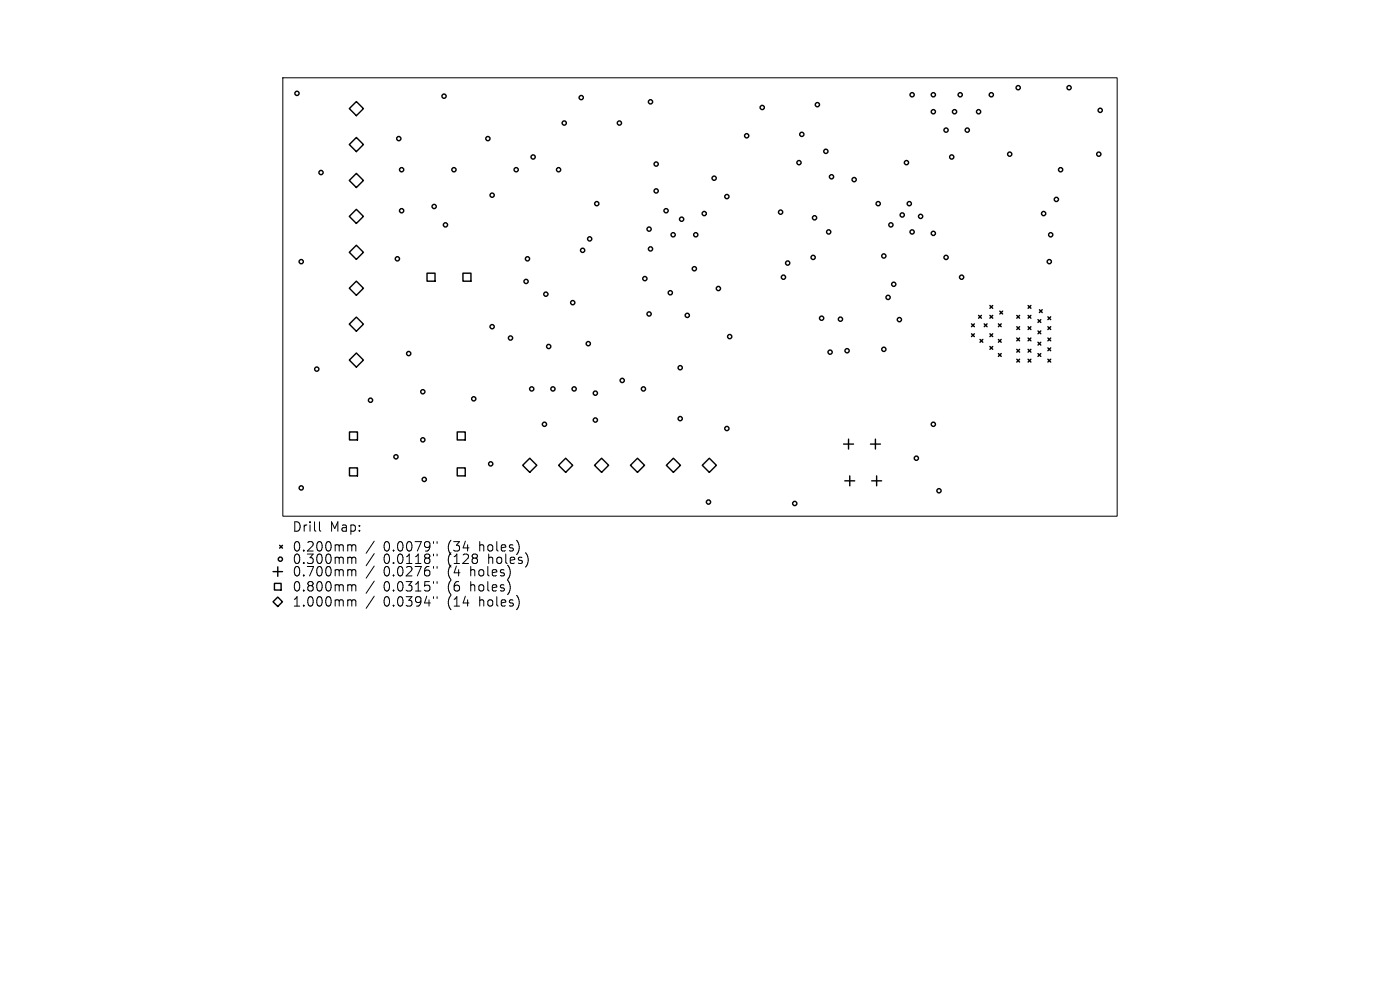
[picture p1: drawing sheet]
<svg xmlns="http://www.w3.org/2000/svg" width="297mm" height="210mm" viewBox="0 0 297 210" stroke-linecap="round" stroke-linejoin="round" font-family="sans-serif">
<defs><g id="words">
<g font-size="2.8">
<text x="61.9" y="113.1">Drill</text>
<text x="69.9" y="113.1">Map:</text>
<text x="61.9" y="117.3">0.200mm</text>
<text x="61.9" y="119.9">0.300mm</text>
<text x="81.4" y="117.3">0.0079&quot;</text>
<text x="81.4" y="119.9">0.0118&quot;</text>
<text x="95.1" y="117.3">(34</text>
<text x="95.1" y="119.9">(128</text>
<text x="102" y="117.3">holes)</text>
<text x="103.9" y="119.9">holes)</text>
<text x="61.9" y="122.6">0.700mm</text>
<text x="61.9" y="125.8">0.800mm</text>
<text x="81.4" y="122.6">0.0276&quot;</text>
<text x="81.4" y="125.8">0.0315&quot;</text>
<text x="95.1" y="122.6">(4</text>
<text x="95.1" y="125.8">(6</text>
<text x="100.1" y="122.6">holes)</text>
<text x="100.1" y="125.8">holes)</text>
<text x="61.9" y="129">1.000mm</text>
<text x="81.4" y="129">0.0394&quot;</text>
<text x="95.1" y="129">(14</text>
<text x="102" y="129">holes)</text>
</g>
</g></defs>
<g fill="none" stroke="#000" stroke-width=".21">
<path d="M60 16.5h177v93h-177zM67.8 110.7v1.7l.3 .3M74.1 115.6h.2l.3 .2M74.1 118.2l.4 .1 .1 .2M74.6 115.8l.3-.2 .5 .1 .1 1.2M74.6 115.8v1.1M74.6 118.5v1M74.6 118.5l.3-.3 .5 .1 .1 1.2M79.4 114.8l-1.7 2.6M79.4 117.4l-1.7 2.6M92 114.9v.4M92 117.5v.4"/>
<path d="M92.7 114.9v.4M92.7 117.5v.4M74.1 120.8l.4 .1 .1 .2M74.1 124l.4 .1 .1 .2M74.1 127.2l.4 .1 .1 .2M74.6 121.1v1.1M74.6 124.3v1.1M74.6 127.5v1.1M74.6 121.1l.3-.3 .5 .1 .1 1.3M74.6 124.3l.3-.3 .5 .1 .1 1.3M74.6 127.5l.3-.3 .5 .1 .1 1.3M79.4 120.1l-1.7 2.5"/>
<path d="M79.4 123.3l-1.7 2.5M79.4 126.5l-1.7 2.5M92 120.2v.4M92 123.4v.4M92 126.6v.4M92.7 120.2v.4M92.7 123.4v.4M92.7 126.6v.4"/>
</g>
<g fill="none" stroke="#000" stroke-width=".3">
<path d="M75.6 21.5l1.5 1.5-1.5 1.5-1.5-1.5zM75.6 29.2l1.5 1.5-1.5 1.5-1.5-1.5zM75.6 36.8l1.5 1.5-1.5 1.5-1.5-1.5zM74.1 53.5l1.5-1.5 1.5 1.5-1.5 1.5zM75.6 44.4l1.5 1.5-1.5 1.5-1.5-1.5zM90.6 58h1.7v1.7h-1.7zM98.2 58h1.7v1.7h-1.7zM74.1 61.1l1.5-1.5 1.5 1.5-1.5 1.5zM74.1 76.4l1.5-1.5 1.5 1.5-1.5 1.5zM75.6 67.3l1.5 1.5-1.5 1.5-1.5-1.5zM206.1 68.7l.6 .6M206.1 70.8l.6 .6"/>
<path d="M206.7 68.7l-.6 .6M206.7 70.8l-.6 .6M207.6 66.9l.6 .6M207.9 72l.6 .6M208.2 66.9l-.6 .6M208.5 72l-.6 .6M208.8 68.7l.6 .6M209.4 68.7l-.6 .6M210 64.8l.6 .6M210 66.9l.6 .6M210 70.8l.6 .6M210 73.5l.6 .6"/>
<path d="M210.6 64.8l-.6 .6M210.6 66.9l-.6 .6M210.6 70.8l-.6 .6M210.6 73.5l-.6 .6M211.8 68.7l.6 .6M211.8 72l.6 .6M211.8 75l.6 .6M212.1 66l.6 .6M212.4 68.7l-.6 .6M212.4 72l-.6 .6M212.4 75l-.6 .6M212.7 66l-.6 .6"/>
<path d="M215.7 66.9l.6 .6M215.7 69.3l.6 .6M215.7 71.7l.6 .6M215.7 74.1l.6 .6M215.7 76.2l.6 .6M216.3 66.9l-.6 .6M216.3 69.3l-.6 .6M216.3 71.7l-.6 .6M216.3 74.1l-.6 .6M216.3 76.2l-.6 .6M218.1 64.8l.6 .6M218.1 66.9l.6 .6"/>
<path d="M218.1 69.3l.6 .6M218.1 71.7l.6 .6M218.1 74.1l.6 .6M218.1 76.2l.6 .6M218.7 66.9l-.6 .6M218.7 69.3l-.6 .6M218.7 71.7l-.6 .6M218.7 64.8l-.6 .6M218.7 74.1l-.6 .6M218.7 76.2l-.6 .6M220.2 67.8l.6 .6M220.2 70.2l.6 .6"/>
<path d="M220.2 72.6l.6 .6M220.2 75l.6 .6M220.5 65.7l.6 .6M220.8 67.8l-.6 .6M220.8 70.2l-.6 .6M220.8 72.6l-.6 .6M220.8 75l-.6 .6M221.1 65.7l-.6 .6M222.3 67.2l.6 .6M222.3 69.3l.6 .6M222.3 71.7l.6 .6M222.3 73.8l.6 .6"/>
<path d="M222.3 76.2l.6 .6M222.9 67.2l-.6 .6M222.9 69.3l-.6 .6M222.9 71.7l-.6 .6M222.9 73.8l-.6 .6M222.9 76.2l-.6 .6M74.1 91.6h1.7v1.7h-1.7zM74.1 99.2h1.7v1.7h-1.7zM97 91.6h1.7v1.7h-1.7zM97 99.2h1.7v1.7h-1.7zM110.9 98.7l1.5-1.5 1.5 1.5-1.5 1.5zM118.5 98.7l1.5-1.5 1.5 1.5-1.5 1.5z"/>
<path d="M126.1 98.7l1.5-1.5 1.5 1.5-1.5 1.5zM133.7 98.7l1.5-1.5 1.5 1.5-1.5 1.5zM141.4 98.7l1.5-1.5 1.5 1.5-1.5 1.5zM150.5 97.2l1.5 1.5-1.5 1.5-1.5-1.5zM179 94.2h2.1M180 93.2v2.1M184.7 94.2h2.1M185.7 93.2v2.1M59.3 115.7l.6 .6M59.9 115.7l-.6 .6M179.2 102h2.1M180.3 101v2.1"/>
<path d="M184.9 102h2.1M186 101v2.1M57.9 127.7l1-1 1 1-1 1zM57.9 121.3h2M58.2 123.8h1.4v1.4h-1.4zM58.9 120.3v2"/>
<circle cx="63" cy="19.8" r=".45"/>
<circle cx="216" cy="18.6" r=".45"/>
<circle cx="226.8" cy="18.6" r=".45"/>
<circle cx="68.1" cy="36.6" r=".45"/>
<circle cx="84.6" cy="29.4" r=".45"/>
<circle cx="85.2" cy="36" r=".45"/>
<circle cx="94.2" cy="20.4" r=".45"/>
<circle cx="96.3" cy="36" r=".45"/>
<circle cx="103.5" cy="29.4" r=".45"/>
<circle cx="109.5" cy="36" r=".45"/>
<circle cx="113.1" cy="33.3" r=".45"/>
<circle cx="118.5" cy="36" r=".45"/>
<circle cx="119.7" cy="26.1" r=".45"/>
<circle cx="123.3" cy="20.7" r=".45"/>
<circle cx="131.4" cy="26.1" r=".45"/>
<circle cx="138" cy="21.6" r=".45"/>
<circle cx="139.2" cy="34.8" r=".45"/>
<circle cx="151.5" cy="37.8" r=".45"/>
<circle cx="158.4" cy="28.8" r=".45"/>
<circle cx="161.7" cy="22.8" r=".45"/>
<circle cx="169.5" cy="34.5" r=".45"/>
<circle cx="170.1" cy="28.5" r=".45"/>
<circle cx="173.4" cy="22.2" r=".45"/>
<circle cx="175.2" cy="32.1" r=".45"/>
<circle cx="176.4" cy="37.5" r=".45"/>
<circle cx="181.2" cy="38.1" r=".45"/>
<circle cx="192.3" cy="34.5" r=".45"/>
<circle cx="193.5" cy="20.1" r=".45"/>
<circle cx="198" cy="20.1" r=".45"/>
<circle cx="198" cy="23.7" r=".45"/>
<circle cx="200.7" cy="27.6" r=".45"/>
<circle cx="201.9" cy="33.3" r=".45"/>
<circle cx="202.5" cy="23.7" r=".45"/>
<circle cx="203.7" cy="20.1" r=".45"/>
<circle cx="205.2" cy="27.6" r=".45"/>
<circle cx="207.6" cy="23.7" r=".45"/>
<circle cx="210.3" cy="20.1" r=".45"/>
<circle cx="214.2" cy="32.7" r=".45"/>
<circle cx="225" cy="36" r=".45"/>
<circle cx="233.1" cy="32.7" r=".45"/>
<circle cx="233.4" cy="23.4" r=".45"/>
<circle cx="63.9" cy="55.5" r=".45"/>
<circle cx="84.3" cy="54.9" r=".45"/>
<circle cx="85.2" cy="44.7" r=".45"/>
<circle cx="92.1" cy="43.8" r=".45"/>
<circle cx="94.5" cy="47.7" r=".45"/>
<circle cx="104.4" cy="41.4" r=".45"/>
<circle cx="111.6" cy="59.7" r=".45"/>
<circle cx="111.9" cy="54.9" r=".45"/>
<circle cx="123.6" cy="53.1" r=".45"/>
<circle cx="125.1" cy="50.7" r=".45"/>
<circle cx="126.6" cy="43.2" r=".45"/>
<circle cx="136.8" cy="59.1" r=".45"/>
<circle cx="137.7" cy="48.6" r=".45"/>
<circle cx="138" cy="52.8" r=".45"/>
<circle cx="139.2" cy="40.5" r=".45"/>
<circle cx="141.3" cy="44.7" r=".45"/>
<circle cx="142.8" cy="49.8" r=".45"/>
<circle cx="144.6" cy="46.5" r=".45"/>
<circle cx="147.3" cy="57" r=".45"/>
<circle cx="147.6" cy="49.8" r=".45"/>
<circle cx="149.4" cy="45.3" r=".45"/>
<circle cx="154.2" cy="41.7" r=".45"/>
<circle cx="165.6" cy="45" r=".45"/>
<circle cx="166.2" cy="58.8" r=".45"/>
<circle cx="167.1" cy="55.8" r=".45"/>
<circle cx="172.5" cy="54.6" r=".45"/>
<circle cx="172.8" cy="46.2" r=".45"/>
<circle cx="175.8" cy="49.2" r=".45"/>
<circle cx="186.3" cy="43.2" r=".45"/>
<circle cx="187.5" cy="54.3" r=".45"/>
<circle cx="189" cy="47.7" r=".45"/>
<circle cx="191.4" cy="45.6" r=".45"/>
<circle cx="192.9" cy="43.2" r=".45"/>
<circle cx="193.5" cy="49.2" r=".45"/>
<circle cx="195.3" cy="45.9" r=".45"/>
<circle cx="198" cy="49.5" r=".45"/>
<circle cx="200.7" cy="54.6" r=".45"/>
<circle cx="204" cy="58.8" r=".45"/>
<circle cx="221.4" cy="45.3" r=".45"/>
<circle cx="222.6" cy="55.5" r=".45"/>
<circle cx="222.9" cy="49.8" r=".45"/>
<circle cx="224.1" cy="42.3" r=".45"/>
<circle cx="67.2" cy="78.3" r=".45"/>
<circle cx="86.7" cy="75" r=".45"/>
<circle cx="104.4" cy="69.3" r=".45"/>
<circle cx="108.3" cy="71.7" r=".45"/>
<circle cx="115.8" cy="62.4" r=".45"/>
<circle cx="116.4" cy="73.5" r=".45"/>
<circle cx="121.5" cy="64.2" r=".45"/>
<circle cx="124.8" cy="72.9" r=".45"/>
<circle cx="137.7" cy="66.6" r=".45"/>
<circle cx="142.2" cy="62.1" r=".45"/>
<circle cx="144.3" cy="78" r=".45"/>
<circle cx="145.8" cy="66.9" r=".45"/>
<circle cx="152.4" cy="61.2" r=".45"/>
<circle cx="154.8" cy="71.4" r=".45"/>
<circle cx="174.3" cy="67.5" r=".45"/>
<circle cx="176.1" cy="74.7" r=".45"/>
<circle cx="178.3" cy="67.7" r=".45"/>
<circle cx="179.7" cy="74.4" r=".45"/>
<circle cx="187.5" cy="74.1" r=".45"/>
<circle cx="188.4" cy="63.1" r=".45"/>
<circle cx="189.6" cy="60.3" r=".45"/>
<circle cx="190.8" cy="67.8" r=".45"/>
<circle cx="78.6" cy="84.9" r=".45"/>
<circle cx="84" cy="96.9" r=".45"/>
<circle cx="89.7" cy="93.3" r=".45"/>
<circle cx="89.7" cy="83.1" r=".45"/>
<circle cx="100.5" cy="84.6" r=".45"/>
<circle cx="104.1" cy="98.4" r=".45"/>
<circle cx="112.8" cy="82.5" r=".45"/>
<circle cx="115.5" cy="90" r=".45"/>
<circle cx="117.3" cy="82.5" r=".45"/>
<circle cx="121.8" cy="82.5" r=".45"/>
<circle cx="126.3" cy="89.1" r=".45"/>
<circle cx="126.3" cy="83.4" r=".45"/>
<circle cx="132" cy="80.7" r=".45"/>
<circle cx="136.5" cy="82.5" r=".45"/>
<circle cx="144.3" cy="88.8" r=".45"/>
<circle cx="154.2" cy="90.9" r=".45"/>
<circle cx="194.4" cy="97.2" r=".45"/>
<circle cx="198" cy="90" r=".45"/>
<circle cx="59.5" cy="118.6" r=".45"/>
<circle cx="63.9" cy="103.5" r=".45"/>
<circle cx="90" cy="101.7" r=".45"/>
<circle cx="150.3" cy="106.5" r=".45"/>
<circle cx="168.6" cy="106.8" r=".45"/>
<circle cx="199.2" cy="104.1" r=".45"/>
</g>
<use href="#words"/>
</svg>
